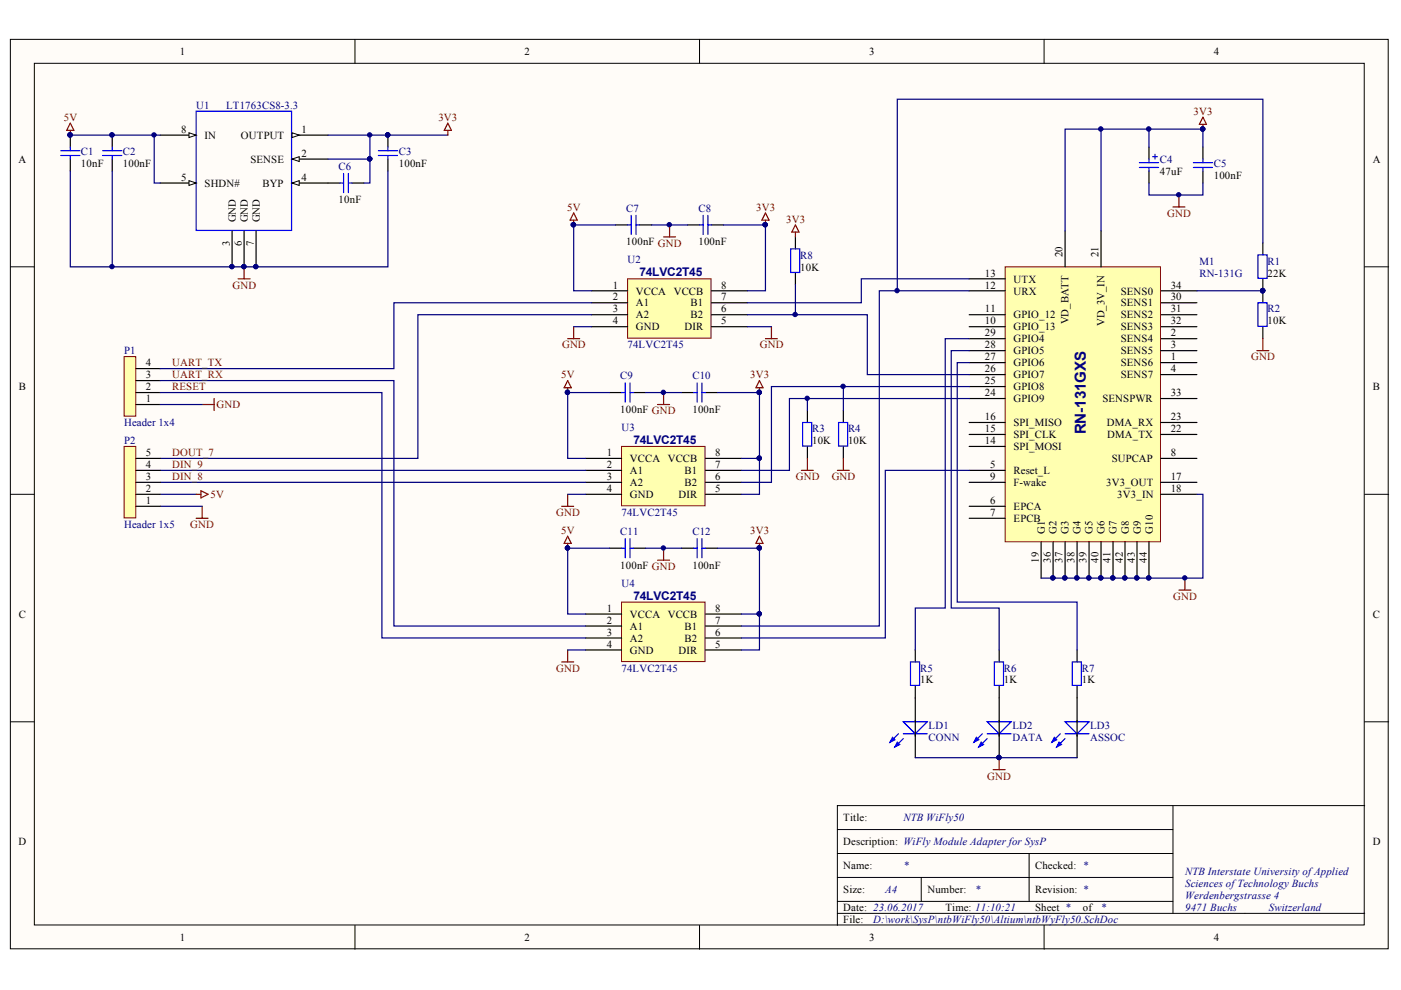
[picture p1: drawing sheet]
<svg xmlns="http://www.w3.org/2000/svg" width="297mm" height="210mm" viewBox="0 0 297 210" stroke-linecap="round" stroke-linejoin="round" font-family="sans-serif">
<defs><g id="words">
<text font-size="3.2" fill="#000080" x="230.2" y="92.1" transform="rotate(-90 230.2 92.1)">RN-131GXS</text>
<g font-size="2.5" fill="#000080">
<text x="135.6" y="58.6">74LVC2T45</text>
<text x="134.3" y="94.1">74LVC2T45</text>
<text x="134.3" y="127.2">74LVC2T45</text>
</g>
<g font-size="2.3">
<text x="38.1" y="11.7">1</text>
<text x="111.2" y="11.7">2</text>
<text x="184.3" y="11.7">3</text>
<text x="257.4" y="11.7">4</text>
<text x="38.4" y="28.1">8</text>
<text x="43.4" y="29.4">IN</text>
<text x="51.1" y="29.4">OUTPUT</text>
<text x="63.9" y="28.1">1</text>
<text x="3.9" y="34.5">A</text>
<text x="17.2" y="35.5">10nF</text>
<text x="26" y="35.5">100nF</text>
<text x="53.1" y="34.5">SENSE</text>
<text x="63.9" y="33.2">2</text>
<text x="84.6" y="35.5">100nF</text>
<text x="291.1" y="34.5">A</text>
<text x="38.4" y="38.3">5</text>
<text x="43.4" y="39.5">SHDN#</text>
<text x="55.6" y="39.5">BYP</text>
<text x="63.9" y="38.3">4</text>
<text x="245.9" y="37">47uF</text>
<text x="257.4" y="38">100nF</text>
<text x="50" y="47.1" transform="rotate(-90 50 47.1)">GND</text>
<text x="52.5" y="47.1" transform="rotate(-90 52.5 47.1)">GND</text>
<text x="55.1" y="47.1" transform="rotate(-90 55.1 47.1)">GND</text>
<text x="71.8" y="43.1">10nF</text>
<text x="48.7" y="52.1" transform="rotate(-90 48.7 52.1)">3</text>
<text x="51.3" y="52.1" transform="rotate(-90 51.3 52.1)">6</text>
<text x="53.8" y="52.1" transform="rotate(-90 53.8 52.1)">7</text>
<text x="132.8" y="52">100nF GND</text>
<text x="148.1" y="52">100nF</text>
<text x="169.7" y="57.4">10K</text>
<text x="208.8" y="58.6">13</text>
<text x="214.9" y="59.9">UTX</text>
<text x="225.3" y="54.6" transform="rotate(-90 225.3 54.6)">20</text>
<text x="232.9" y="54.6" transform="rotate(-90 232.9 54.6)">21</text>
<text x="268.8" y="58.6">22K</text>
<text x="129.9" y="61.2">1</text>
<text x="129.9" y="63.7">2</text>
<text x="134.8" y="62.4">VCCA</text>
<text x="134.8" y="65">A1</text>
<text x="142.8" y="62.4">VCCB</text>
<text x="146.4" y="65">B1</text>
<text x="152.9" y="63.7">7</text>
<text x="152.9" y="61.2">8</text>
<text x="208.8" y="61.2">12</text>
<text x="214.9" y="62.4">URX</text>
<text x="237.6" y="65">SENS1</text>
<text x="237.6" y="62.4">SENS0</text>
<text x="248.2" y="63.7">30</text>
<text x="248.2" y="61.2">34</text>
<text x="129.9" y="66.2">3</text>
<text x="129.9" y="68.8">4</text>
<text x="134.8" y="67.5">A2</text>
<text x="134.8" y="70">GND</text>
<text x="145.1" y="70">DIR</text>
<text x="146.4" y="67.5">B2</text>
<text x="152.9" y="68.8">5</text>
<text x="152.9" y="66.2">6</text>
<text x="208.8" y="66.2">11</text>
<text x="208.8" y="68.8">10</text>
<text x="208.8" y="71.3">29</text>
<text x="214.9" y="67.5">GPIO_12</text>
<text x="214.9" y="70">GPIO_13</text>
<text x="226.6" y="68.8" transform="rotate(-90 226.6 68.8)">VD_BATT</text>
<text x="234.2" y="69.2" transform="rotate(-90 234.2 69.2)">VD_3V_IN</text>
<text x="237.6" y="70">SENS3</text>
<text x="237.6" y="67.5">SENS2</text>
<text x="248.2" y="71.3">2</text>
<text x="248.2" y="68.8">32</text>
<text x="248.2" y="66.2">31</text>
<text x="268.8" y="68.8">10K</text>
<text x="31" y="77.7">4</text>
<text x="208.8" y="73.8">28</text>
<text x="208.8" y="76.4">27</text>
<text x="214.9" y="72.6">GPIO4</text>
<text x="214.9" y="75.1">GPIO5</text>
<text x="214.9" y="77.7">GPIO6</text>
<text x="237.6" y="77.7">SENS6</text>
<text x="237.6" y="75.1">SENS5</text>
<text x="237.6" y="72.6">SENS4</text>
<text x="248.2" y="76.4">1</text>
<text x="248.2" y="73.8">3</text>
<text x="4" y="82.7">B</text>
<text x="31" y="82.7">2</text>
<text x="31" y="80.2">3</text>
<text x="208.8" y="78.9">26</text>
<text x="208.8" y="81.5">25</text>
<text x="208.8" y="84">24</text>
<text x="214.9" y="80.2">GPIO7</text>
<text x="214.9" y="82.7">GPIO8</text>
<text x="237.6" y="80.2">SENS7</text>
<text x="248.2" y="84">33</text>
<text x="248.2" y="78.9">4</text>
<text x="291.1" y="82.7">B</text>
<text x="31" y="85.3">1</text>
<text x="131.5" y="87.5">100nF GND</text>
<text x="146.8" y="87.5">100nF</text>
<text x="208.8" y="89.1">16</text>
<text x="214.9" y="85.3">GPIO9</text>
<text x="233.8" y="85.3">SENSPWR</text>
<text x="248.2" y="89.1">23</text>
<text x="172.2" y="94.1">10K</text>
<text x="179.8" y="94.1">10K</text>
<text x="208.8" y="91.6">15</text>
<text x="208.8" y="94.1">14</text>
<text x="214.9" y="90.3">SPI_MISO</text>
<text x="214.9" y="92.9">SPI_CLK</text>
<text x="214.9" y="95.4">SPI_MOSI</text>
<text x="234.7" y="90.3">DMA_RX</text>
<text x="234.8" y="92.9">DMA_TX</text>
<text x="248.2" y="91.6">22</text>
<text x="31" y="101.7">3</text>
<text x="31" y="99.2">4</text>
<text x="31" y="96.7">5</text>
<text x="128.6" y="96.7">1</text>
<text x="128.6" y="99.2">2</text>
<text x="128.6" y="101.7">3</text>
<text x="133.5" y="97.9">VCCA</text>
<text x="133.5" y="100.5">A1</text>
<text x="141.6" y="97.9">VCCB</text>
<text x="145.1" y="100.5">B1</text>
<text x="151.6" y="101.7">6</text>
<text x="151.6" y="99.2">7</text>
<text x="151.6" y="96.7">8</text>
<text x="209.9" y="99.2">5</text>
<text x="209.9" y="101.7">9</text>
<text x="214.9" y="100.5">Reset_L</text>
<text x="235.7" y="97.9">SUPCAP</text>
<text x="248.2" y="101.7">17</text>
<text x="248.2" y="96.7">8</text>
<text x="31" y="106.9">1</text>
<text x="31" y="104.4">2</text>
<text x="128.6" y="104.4">4</text>
<text x="133.5" y="103">A2</text>
<text x="133.5" y="105.6">GND</text>
<text x="143.9" y="105.6">DIR</text>
<text x="145.1" y="103">B2</text>
<text x="151.6" y="104.4">5</text>
<text x="209.9" y="106.9">6</text>
<text x="214.9" y="103">F-wake</text>
<text x="234.5" y="103">3V3_OUT</text>
<text x="236.9" y="105.6">3V3_IN</text>
<text x="248.2" y="104.4">18</text>
<text x="209.9" y="109.4">7</text>
<text x="214.9" y="108.2">EPCA</text>
<text x="214.9" y="110.7">EPCB</text>
<text x="221.5" y="113.2" transform="rotate(-90 221.5 113.2)">G1</text>
<text x="224" y="113.2" transform="rotate(-90 224 113.2)">G2</text>
<text x="226.6" y="113.2" transform="rotate(-90 226.6 113.2)">G3</text>
<text x="229.1" y="113.2" transform="rotate(-90 229.1 113.2)">G4</text>
<text x="231.6" y="113.2" transform="rotate(-90 231.6 113.2)">G5</text>
<text x="234.2" y="113.2" transform="rotate(-90 234.2 113.2)">G6</text>
<text x="236.7" y="113.2" transform="rotate(-90 236.7 113.2)">G7</text>
<text x="239.3" y="113.2" transform="rotate(-90 239.3 113.2)">G8</text>
<text x="241.9" y="113.2" transform="rotate(-90 241.9 113.2)">G9</text>
<text x="244.4" y="113.2" transform="rotate(-90 244.4 113.2)">G10</text>
<text x="220.2" y="119.3" transform="rotate(-90 220.2 119.3)">19</text>
<text x="222.8" y="119.3" transform="rotate(-90 222.8 119.3)">36</text>
<text x="225.3" y="119.3" transform="rotate(-90 225.3 119.3)">37</text>
<text x="227.8" y="119.3" transform="rotate(-90 227.8 119.3)">38</text>
<text x="230.4" y="119.3" transform="rotate(-90 230.4 119.3)">39</text>
<text x="232.9" y="119.3" transform="rotate(-90 232.9 119.3)">40</text>
<text x="235.4" y="119.3" transform="rotate(-90 235.4 119.3)">41</text>
<text x="238.1" y="119.3" transform="rotate(-90 238.1 119.3)">42</text>
<text x="240.6" y="119.3" transform="rotate(-90 240.6 119.3)">43</text>
<text x="243.1" y="119.3" transform="rotate(-90 243.1 119.3)">44</text>
<text x="131.5" y="120.6">100nF GND</text>
<text x="146.8" y="120.6">100nF</text>
<text x="4" y="131">C</text>
<text x="128.6" y="129.7">1</text>
<text x="133.5" y="131">VCCA</text>
<text x="141.6" y="131">VCCB</text>
<text x="151.6" y="129.7">8</text>
<text x="291.1" y="131">C</text>
<text x="128.6" y="132.2">2</text>
<text x="128.6" y="134.8">3</text>
<text x="128.6" y="137.3">4</text>
<text x="133.5" y="133.5">A1</text>
<text x="133.5" y="136">A2</text>
<text x="145.1" y="136">B2</text>
<text x="145.1" y="133.5">B1</text>
<text x="151.6" y="137.3">5</text>
<text x="151.6" y="134.8">6</text>
<text x="151.6" y="132.2">7</text>
<text x="133.5" y="138.6">GND</text>
<text x="143.9" y="138.6">DIR</text>
<text x="195.1" y="144.9">1K</text>
<text x="212.9" y="144.9">1K</text>
<text x="229.4" y="144.9">1K</text>
<text x="3.9" y="179.2">D</text>
<text x="178.8" y="174.1">Title:</text>
<text x="178.8" y="179.2">Description: WiFly Module Adapter for SysP</text>
<text x="291.1" y="179.2">D</text>
<text x="178.8" y="184.3">Name:</text>
<text x="219.5" y="184.3">Checked: *</text>
<text x="178.8" y="189.4">Size:</text>
<text x="196.6" y="189.4">Number:</text>
<text x="219.5" y="189.4">Revision: *</text>
<text x="178.8" y="193.2">Date: 23.06.2017</text>
<text x="178.8" y="195.7">File:</text>
<text x="200.4" y="193.2">Time: 11:10:21</text>
<text x="219.5" y="193.2">Sheet *</text>
<text x="229.6" y="193.2">of</text>
<text x="38.1" y="199.5">1</text>
<text x="111.2" y="199.5">2</text>
<text x="184.3" y="199.5">3</text>
<text x="257.4" y="199.5">4</text>
</g>
<g font-size="2.3" fill="#000080">
<text x="41.6" y="23.1">U1</text>
<text x="48" y="23.1">LT1763CS8-3.3</text>
<text x="17.2" y="33">C1</text>
<text x="26" y="33">C2</text>
<text x="71.8" y="36">C6</text>
<text x="84.6" y="33">C3</text>
<text x="245.9" y="34.5">C4</text>
<text x="257.4" y="35.5">C5</text>
<text x="132.8" y="45">C7</text>
<text x="148.1" y="45">C8</text>
<text x="133" y="55.9">U2</text>
<text x="169.7" y="54.8">R8</text>
<text x="254.3" y="56.1">M1</text>
<text x="254.3" y="58.6">RN-131G</text>
<text x="268.8" y="56.1">R1</text>
<text x="268.8" y="66.2">R2</text>
<text x="26.3" y="75.1">P1</text>
<text x="133" y="73.8">74LVC2T45</text>
<text x="131.5" y="80.4">C9</text>
<text x="146.8" y="80.4">C10</text>
<text x="26.3" y="90.3">Header 1x4</text>
<text x="26.3" y="94.1">P2</text>
<text x="131.8" y="91.3">U3</text>
<text x="172.2" y="91.6">R3</text>
<text x="179.8" y="91.6">R4</text>
<text x="26.3" y="112">Header 1x5</text>
<text x="131.5" y="113.5">C11</text>
<text x="131.8" y="109.4">74LVC2T45</text>
<text x="146.8" y="113.5">C12</text>
<text x="131.8" y="124.4">U4</text>
<text x="131.8" y="142.4">74LVC2T45</text>
<text x="195.1" y="142.4">R5</text>
<text x="212.9" y="142.4">R6</text>
<text x="229.4" y="142.4">R7</text>
<text x="196.9" y="154.5">LD1</text>
<text x="214.6" y="154.5">LD2</text>
<text x="231.1" y="154.5">LD3</text>
<text x="196.9" y="157.1">CONN</text>
<text x="214.6" y="157.1">DATA</text>
<text x="231.1" y="157.1">ASSOC</text>
<text x="191.6" y="174.1">NTB WiFly50</text>
<text x="191.6" y="184.3">*</text>
<text x="251.3" y="185.6">NTB Interstate University ofApplied</text>
<text x="187.7" y="189.4">A4</text>
<text x="206.8" y="189.4">*</text>
<text x="251.3" y="190.6">Werdenbergstrasse 4</text>
<text x="251.3" y="188.1">Sciences ofTechnology Buchs</text>
<text x="185.1" y="195.7">D:\work\SysP\ntbWiFly50\Altium\ntbWyFly50.SchDoc</text>
<text x="233.4" y="193.2">*</text>
<text x="251.3" y="193.2">9471 Buchs</text>
<text x="269" y="193.2">Switzerland</text>
</g>
<g font-size="2.3" fill="#800000">
<text x="13.5" y="25.6">5V</text>
<text x="92.9" y="25.6">3V3</text>
<text x="253" y="24.3">3V3</text>
<text x="120.3" y="44.7">5V</text>
<text x="160.3" y="44.7">3V3</text>
<text x="166.7" y="47.2">3V3</text>
<text x="247.5" y="46">GND</text>
<text x="49.3" y="61.2">GND</text>
<text x="36.5" y="77.7">UART_TX</text>
<text x="119.2" y="73.8">GND</text>
<text x="161.1" y="73.8">GND</text>
<text x="265.3" y="76.4">GND</text>
<text x="36.5" y="80.2">UART_RX</text>
<text x="36.5" y="82.7">RESET</text>
<text x="119" y="80.2">5V</text>
<text x="159.1" y="80.2">3V3</text>
<text x="45.9" y="86.5">GND</text>
<text x="36.5" y="96.7">DOUT_7</text>
<text x="36.5" y="99.2">DIN_9</text>
<text x="36.5" y="101.7">DIN_8</text>
<text x="168.7" y="101.7">GND</text>
<text x="176.3" y="101.7">GND</text>
<text x="44.7" y="105.6">5V</text>
<text x="40.3" y="112">GND</text>
<text x="117.9" y="109.4">GND</text>
<text x="119" y="113.2">5V</text>
<text x="159.1" y="113.2">3V3</text>
<text x="248.7" y="127.2">GND</text>
<text x="117.9" y="142.4">GND</text>
<text x="209.3" y="165.3">GND</text>
</g>
</g></defs>
<g fill="#fffcf8" stroke="#000" stroke-width=".21">
<path d="M2.2 8.3h292.1v192.9h-292.1z"/>
<path d="M7.3 13.4h281.9v182.7h-281.9z"/>
</g>
<g fill="none" stroke="#000" stroke-width=".21">
<path d="M75.3 8.3v5.1M148.3 8.3v5.1M221.4 8.3v5.1M2.2 56.6h5.1M289.3 56.6h5.1M2.2 104.8h5.1M289.3 104.8h5.1M2.2 153h5.1M289.3 153h5.1M177.5 175.9h71.2M248.7 170.8v22.9M289.3 170.8h-111.8v25.4"/>
<path d="M75.3 196.2v5.1M148.3 196.2v5.1M177.5 186h71.2M177.5 193.7h111.8M177.5 191.1h71.2M177.5 181h71.2M195.3 186v5.1M218.2 181v10.1M221.4 196.2v5.1"/>
</g>
<path d="M213.1 56.6h32.9v58.3h-32.9z" fill="#ffffb0" stroke="#800000" stroke-width=".21"/>
<g fill="none" stroke="#000" stroke-width=".25">
<path d="M205.5 59.1h7.6M225.8 49v7.6M233.4 49v7.6M205.5 61.7h7.6M205.5 66.7h7.6M205.5 69.3h7.6M205.5 71.8h7.6M205.5 74.3h7.6M205.5 76.9h7.6M205.5 79.4h7.6M246.1 61.7h7.7M246.1 66.7h7.7"/>
<path d="M246.1 69.3h7.7M246.1 71.8h7.7M246.1 74.3h7.7M246.1 76.9h7.7M246.1 79.4h7.7M246.1 64.2h7.7M205.5 82h7.6M205.5 84.5h7.6M205.5 89.6h7.6M205.5 92.1h7.6M205.5 94.7h7.6M205.5 99.7h7.6"/>
<path d="M246.1 84.5h7.7M246.1 89.6h7.7M246.1 92.1h7.7M246.1 97.2h7.7M205.5 102.3h7.6M205.5 107.3h7.6M205.5 109.9h7.6M220.7 115v7.6M223.3 115v7.6M225.8 115v7.6M228.4 115v7.6M230.9 115v7.6"/>
<path d="M233.4 115v7.6M236 115v7.6M238.5 115v7.6M241.1 115v7.6M243.6 115v7.6M246.1 102.3h7.7M246.1 104.8h7.7"/>
</g>
<g fill="#000080" stroke="#000080" stroke-width=".21">
<circle cx="223.2" cy="122.5" r=".46"/>
<circle cx="225.8" cy="122.5" r=".46"/>
<circle cx="228.3" cy="122.5" r=".46"/>
<circle cx="230.9" cy="122.5" r=".46"/>
<circle cx="233.4" cy="122.5" r=".46"/>
<circle cx="235.9" cy="122.5" r=".46"/>
<circle cx="238.5" cy="122.5" r=".46"/>
<circle cx="241" cy="122.5" r=".46"/>
<circle cx="243.5" cy="122.5" r=".46"/>
</g>
<path d="M133.1 59.1h17.7v12.6h-17.7z" fill="#ffffb0" stroke="#800000" stroke-width=".21"/>
<path d="M130.5 47.7h2.6M135.6 47.7h2.5M145.8 47.7h2.5M150.9 47.7h2.5M125.4 61.7h7.7M125.4 64.2h7.7M125.4 66.7h7.7M125.4 69.3h7.7M150.9 61.7h7.6M150.9 64.2h7.6M150.9 66.7h7.6M150.9 69.3h7.6" fill="none" stroke="#000" stroke-width=".25"/>
<path d="M133.1 47.7h.7M133.8 45.7v4M134.8 45.7v4M134.8 47.7h.8M148.3 47.7h.8M149.1 45.7v4M150.1 47.7h.8M150.1 45.7v4" fill="none" stroke="#00f" stroke-width=".25"/>
<path d="M121.6 45.2l.8 1.5h-1.5zM121.6 46.7v1M140.7 50.2h2.5M142 47.7v2.5M162.3 45.2l.8 1.5h-1.6zM162.3 46.7v1" fill="none" stroke="#800000" stroke-width=".25"/>
<g fill="#000080" stroke="#000080" stroke-width=".21">
<circle cx="141.9" cy="47.6" r=".46"/>
<circle cx="121.6" cy="47.6" r=".46"/>
<circle cx="162.2" cy="47.6" r=".46"/>
</g>
<path d="M138.1 47.7h7.7" fill="none" stroke="#000080" stroke-width=".25"/>
<path d="M131.8 94.7h17.7v12.5h-17.7z" fill="#ffffb0" stroke="#800000" stroke-width=".21"/>
<path d="M124.2 97.2h7.6M124.2 99.7h7.6M129.3 83.2h2.5M134.3 83.2h2.6M144.5 83.2h2.5M149.6 97.2h7.6M149.6 99.7h7.6M149.6 83.2h2.5M124.2 102.3h7.6M124.2 104.8h7.6M149.6 102.3h7.6M149.6 104.8h7.6" fill="none" stroke="#000" stroke-width=".25"/>
<path d="M131.8 83.2h.8M132.6 81.2v4.1M133.6 81.2v4.1M133.6 83.2h.7M147 83.2h.8M147.8 81.2v4.1M148.8 83.2h.8M148.8 81.2v4.1" fill="none" stroke="#00f" stroke-width=".25"/>
<path d="M120.4 80.7l.7 1.5h-1.5zM120.4 82.2v1M139.4 85.8h2.6M140.7 83.2v2.6M161 80.7l.8 1.5h-1.5zM161 82.2v1" fill="none" stroke="#800000" stroke-width=".25"/>
<g fill="#000080" stroke="#000080" stroke-width=".21">
<circle cx="140.6" cy="83.2" r=".46"/>
<circle cx="120.3" cy="83.2" r=".46"/>
<circle cx="161" cy="83.2" r=".46"/>
</g>
<path d="M136.9 83.2h7.6" fill="none" stroke="#000080" stroke-width=".25"/>
<path d="M131.8 127.7h17.7v12.6h-17.7z" fill="#ffffb0" stroke="#800000" stroke-width=".21"/>
<g fill="none" stroke="#000" stroke-width=".25">
<path d="M61.9 28.7h7.6M267.7 51.5v2.5M267.7 59.1v5.1M267.7 69.3v2.5M129.3 116.2h2.5M134.3 116.2h2.6M144.5 116.2h2.5M149.6 116.2h2.5M124.2 130.2h7.6M124.2 132.7h7.6M124.2 135.3h7.6M124.2 137.8h7.6"/>
<path d="M149.6 130.2h7.6M149.6 132.7h7.6M149.6 135.3h7.6M149.6 137.8h7.6"/>
</g>
<path d="M41.6 23.6h20.2v25.3h-20.2zM266.7 54h2v5h-2zM266.7 64.2h2v5h-2zM131.8 116.2h.8M132.6 114.2v4.1M133.6 114.2v4.1M133.6 116.2h.7M147 116.2h.8M147.8 114.2v4.1M148.8 116.2h.8M148.8 114.2v4.1" fill="none" stroke="#00f" stroke-width=".25"/>
<path d="M120.4 71.8h2.5M121.6 69.3v2.5M162.3 71.8h2.5M163.6 69.3v2.5M266.5 74.3h2.5M267.7 71.8v2.5M120.4 113.7l.7 1.5h-1.5zM120.4 115.2v1M139.4 118.8h2.6M140.7 116.2v2.6M161 113.7l.8 1.5h-1.5zM161 115.2v1" fill="none" stroke="#800000" stroke-width=".25"/>
<g fill="#000080" stroke="#000080" stroke-width=".21">
<circle cx="140.6" cy="116.2" r=".46"/>
<circle cx="120.3" cy="116.2" r=".46"/>
<circle cx="161" cy="116.2" r=".46"/>
<circle cx="267.7" cy="61.6" r=".46"/>
</g>
<path d="M121.6 69.3h3.8M253.8 61.7h13.9M136.9 116.2h7.6" fill="none" stroke="#000080" stroke-width=".25"/>
<path d="M61.9 28.1l1.5 .6-1.5 .5z" fill="#fffcf8"/>
<path d="M61.9 28.1l1.5 .6-1.5 .5z" fill="none" stroke="#000" stroke-width=".21"/>
<path d="M61.9 33.7h7.6" fill="none" stroke="#000" stroke-width=".25"/>
<path d="M61.9 33.7l1.5-.5v1z" fill="#fffcf8"/>
<path d="M61.9 33.7l1.5-.5v1z" fill="none" stroke="#000" stroke-width=".21"/>
<path d="M61.9 38.8h7.6M49.2 49v7.6" fill="none" stroke="#000" stroke-width=".25"/>
<circle cx="49.2" cy="56.5" r=".46" fill="#000080" stroke="#000080" stroke-width=".21"/>
<path d="M61.9 38.8l1.5-.5v1z" fill="#fffcf8"/>
<path d="M61.9 38.8l1.5-.5v1z" fill="none" stroke="#000" stroke-width=".21"/>
<path d="M34 38.8h7.6" fill="none" stroke="#000" stroke-width=".25"/>
<path d="M40.1 38.3l1.5 .5-1.5 .5z" fill="#fffcf8"/>
<path d="M40.1 38.3l1.5 .5-1.5 .5z" fill="none" stroke="#000" stroke-width=".21"/>
<path d="M34 28.7h7.6M51.8 49v7.6M54.3 49v7.6" fill="none" stroke="#000" stroke-width=".25"/>
<g fill="#000080" stroke="#000080" stroke-width=".21">
<circle cx="51.7" cy="56.5" r=".46"/>
<circle cx="54.2" cy="56.5" r=".46"/>
</g>
<path d="M40.1 28.1l1.5 .6-1.5 .5z" fill="#fffcf8"/>
<path d="M40.1 28.1l1.5 .6-1.5 .5z" fill="none" stroke="#000" stroke-width=".21"/>
<g fill="#000080" stroke="#000080" stroke-width=".21">
<circle cx="49.2" cy="56.5" r=".46"/>
<circle cx="51.7" cy="56.5" r=".46"/>
<circle cx="54.2" cy="56.5" r=".46"/>
<circle cx="14.9" cy="28.6" r=".46"/>
<circle cx="23.7" cy="28.6" r=".46"/>
<circle cx="23.7" cy="56.5" r=".46"/>
<circle cx="32.6" cy="28.6" r=".46"/>
<circle cx="82.2" cy="28.6" r=".46"/>
<circle cx="78.4" cy="33.7" r=".46"/>
<circle cx="78.4" cy="28.6" r=".46"/>
<circle cx="190.2" cy="61.6" r=".46"/>
<circle cx="255" cy="27.3" r=".46"/>
<circle cx="249.9" cy="41.3" r=".46"/>
<circle cx="233.4" cy="27.3" r=".47"/>
<circle cx="243.5" cy="27.3" r=".47"/>
</g>
<g fill="none" stroke="#800000" stroke-width=".25">
<path d="M14.9 26.1l.8 1.5h-1.6zM14.9 27.6v1.1M95 26.1l.7 1.5h-1.5zM95 27.6v1.1M255 24.8l.8 1.6h-1.5zM255 26.4v1M50.5 59.1h2.5M51.8 56.6v2.5M248.7 43.9h2.5M250 41.3v2.6M119.1 107.3h2.5M120.4 104.8v2.5"/>
<path d="M120.4 137.8v2.5M119.1 140.3h2.5"/>
</g>
<g fill="none" stroke="#000080" stroke-width=".25">
<path d="M14.9 36.3v20.3h67.3v-20.3M14.9 28.7h19.1M23.8 36.3v20.3M32.7 28.7v10.1h1.3M69.5 28.7h25.5M69.5 33.7h8.9M78.4 33.7v5.1h-1.2M78.4 28.7v5M233.4 27.4v21.6M243.6 38.8v2.5h11.4v-2.5M243.6 27.4v3.8M205.5 59.1h-22.9v5.1h-24.1"/>
<path d="M267.7 51.5v-30.5h-77.5v40.7M158.5 66.7h25.4v12.7h21.6M158.5 69.3h5.1M205.5 61.7h-19.1v71h-29.2M205.5 82h-41.9v20.3h-6.4M205.5 84.5h-38.1v15.2h-10.2M120.4 104.8h3.8M120.4 137.8h3.8"/>
</g>
<g fill="none" stroke="#000" stroke-width=".25">
<path d="M14.9 28.7v2.5M14.9 33.7v2.6M23.8 28.7v2.5M23.8 33.7v2.6M69.5 38.8h2.6M74.6 38.8h2.6M82.2 28.7v2.5M82.2 33.7v2.6M243.6 31.2v2.5M243.6 36.3v2.5M255 31.2v2.5M255 36.3v2.5"/>
<path d="M194.1 155.6v5.1"/>
</g>
<g fill="none" stroke="#00f" stroke-width=".25">
<path d="M12.9 32h4M12.9 33h4M14.9 31.2v.8M14.9 33v.7M21.8 32h4M21.8 33h4M23.8 31.2v.8M23.8 33v.7M72.1 38.8h.7M72.8 36.8v4M73.9 36.8v4M73.9 38.8h.7"/>
<path d="M80.2 32h4.1M80.2 33h4.1M82.2 31.2v.8M82.2 33v.7M241.6 34.5h4M241.6 35.5h4M243.6 33.7v.8M243.6 35.5v.8M244.4 33.2h1M244.9 32.7v1M253 34.5h4.1M253 35.5h4.1"/>
<path d="M255 33.7v.8M255 35.5v.8M190.5 155.6l-1.8 1.8M191.5 156.6l-1.8 1.8"/>
</g>
<path d="M190.2 157.4l.6 .5-1.1 .5z" fill="#00f"/>
<path d="M190.2 157.4l.6 .5-1.1 .5z" fill="none" stroke="#00f" stroke-width=".25"/>
<path d="M189.2 156.3l.5 .5-1 .6z" fill="#00f"/>
<path d="M189.2 156.3l.5 .5-1 .6zM191.5 153h5.1l-2.5 2.6zM191.5 155.6h5.1M208.3 155.6l-1.8 1.8M209.3 156.6l-1.8 1.8" fill="none" stroke="#00f" stroke-width=".25"/>
<path d="M194.1 148v8.1M211.8 155.6v5.1" fill="none" stroke="#000" stroke-width=".25"/>
<circle cx="211.8" cy="160.6" r=".46" fill="#000080" stroke="#000080" stroke-width=".21"/>
<path d="M208 157.4l.5 .5-1 .5z" fill="#00f"/>
<path d="M208 157.4l.5 .5-1 .5z" fill="none" stroke="#00f" stroke-width=".25"/>
<path d="M207 156.3l.5 .5-1 .6z" fill="#00f"/>
<path d="M207 156.3l.5 .5-1 .6zM209.3 153h5.1l-2.6 2.6zM209.3 155.6h5.1M224.8 155.6l-1.8 1.8M225.8 156.6l-1.8 1.8" fill="none" stroke="#00f" stroke-width=".25"/>
<path d="M211.8 148v8.1M228.4 155.6v5.1" fill="none" stroke="#000" stroke-width=".25"/>
<circle cx="211.8" cy="160.6" r=".46" fill="#000080" stroke="#000080" stroke-width=".21"/>
<path d="M224.5 157.4l.6 .5-1.1 .5z" fill="#00f"/>
<path d="M224.5 157.4l.6 .5-1.1 .5z" fill="none" stroke="#00f" stroke-width=".25"/>
<path d="M223.5 156.3l.5 .5-1 .6z" fill="#00f"/>
<path d="M170.2 89.6h1.9v5h-1.9zM193 140.3h2v5h-2zM210.8 140.3h2v5h-2zM223.5 156.3l.5 .5-1 .6zM225.8 153h5.1l-2.5 2.6zM225.8 155.6h5.1M227.3 140.3h2v5h-2z" fill="none" stroke="#00f" stroke-width=".25"/>
<path d="M171.2 87v2.6M171.2 94.7v2.5M194.1 137.8v2.5M211.8 137.8v2.5M228.4 137.8v2.5M194.1 145.4v2.6M211.8 145.4v2.6M228.4 145.4v10.7" fill="none" stroke="#000" stroke-width=".25"/>
<path d="M205.5 76.9h-2.6v50.8h25.5v10.1M205.5 74.3h-3.8v54.6h10.1v8.9M205.5 71.8h-5.1v57.1h-6.3v8.9M152.1 83.2h8.9M161 97.2v7.6h-3.8M152.1 116.2h8.9M253.8 104.8h1.2v17.8h-34.3M161 130.2v7.6h-3.8M194.1 160.7h34.3" fill="none" stroke="#000080" stroke-width=".25"/>
<path d="M169.9 99.7h2.6M171.2 97.2v2.5M250 125.1h2.5M251.2 122.6v2.5M210.6 163.2h2.5M211.8 160.7v2.5" fill="none" stroke="#800000" stroke-width=".25"/>
<g fill="#000080" stroke="#000080" stroke-width=".21">
<circle cx="211.8" cy="160.6" r=".46"/>
<circle cx="251.2" cy="122.5" r=".46"/>
<circle cx="161" cy="83.2" r=".46"/>
<circle cx="161" cy="97.1" r=".46"/>
<circle cx="161" cy="116.2" r=".46"/>
<circle cx="161" cy="130.1" r=".46"/>
</g>
<path d="M26.3 75.6h2.5v12.6h-2.5z" fill="#ffffb0" stroke="#800000" stroke-width=".21"/>
<path d="M28.9 78.2h5.1M28.9 85.8h5.1M28.9 83.2h5.1M28.9 80.7h5.1M178.8 87v2.6M178.8 94.7v2.5" fill="none" stroke="#000" stroke-width=".25"/>
<g fill="none" stroke="#000080" stroke-width=".25">
<path d="M255 31.2v-3.8h-29.2v21.6M130.5 47.7h-8.9v14h3.8M153.4 47.7h8.9v14h-3.8M125.4 64.2h-41.9v14h-49.5M125.4 66.7h-36.8v30.5h-54.6M34 80.7h49.5v52h40.7M34 83.2h47v52.1h43.2M34 99.7h90.2M129.3 83.2h-8.9v14h3.8M161 83.2v14h-3.8M171.2 84.5v2.5M178.8 82v5"/>
<path d="M205.5 99.7h-17.8v35.6h-30.5M34 102.3h90.2M34 104.8h7.6M34 107.3h8.9M129.3 116.2h-8.9v14h3.8M161 116.2v14h-3.8"/>
</g>
<path d="M177.5 99.7h2.6M178.8 97.2v2.5M41.6 104.8h1M41.6 109.9h2.5M42.6 104l1.5 .8-1.5 .8zM42.9 107.3v2.6" fill="none" stroke="#800000" stroke-width=".25"/>
<g fill="#000080" stroke="#000080" stroke-width=".21">
<circle cx="121.6" cy="47.6" r=".46"/>
<circle cx="162.2" cy="47.6" r=".46"/>
<circle cx="120.3" cy="83.2" r=".46"/>
<circle cx="120.3" cy="116.2" r=".46"/>
<circle cx="255" cy="27.3" r=".46"/>
<circle cx="161" cy="83.2" r=".46"/>
<circle cx="161" cy="97.1" r=".46"/>
<circle cx="161" cy="116.2" r=".46"/>
<circle cx="161" cy="130.1" r=".46"/>
<circle cx="171.1" cy="84.4" r=".46"/>
<circle cx="178.8" cy="81.9" r=".46"/>
</g>
<path d="M177.8 89.6h1.9v5h-1.9z" fill="none" stroke="#00f" stroke-width=".25"/>
<path d="M26.3 94.7h2.5v15.1h-2.5z" fill="#ffffb0" stroke="#800000" stroke-width=".21"/>
<path d="M168.6 50.2v2.6M168.6 57.8v2.6M28.9 99.7h5.1M28.9 97.2h5.1M28.9 107.3h5.1M28.9 104.8h5.1M28.9 102.3h5.1" fill="none" stroke="#000" stroke-width=".25"/>
<path d="M168.6 47.7l.8 1.5h-1.5zM168.6 49.2v1M42.9 85.8h2.5M45.4 84.5v2.5" fill="none" stroke="#800000" stroke-width=".25"/>
<path d="M168.6 60.4v6.3M34 85.8h8.9" fill="none" stroke="#000080" stroke-width=".25"/>
<path d="M167.6 52.8h2v5h-2z" fill="none" stroke="#00f" stroke-width=".25"/>
<circle cx="168.6" cy="66.7" r=".46" fill="#000080" stroke="#000080" stroke-width=".21"/>
<use href="#words"/>
</svg>
